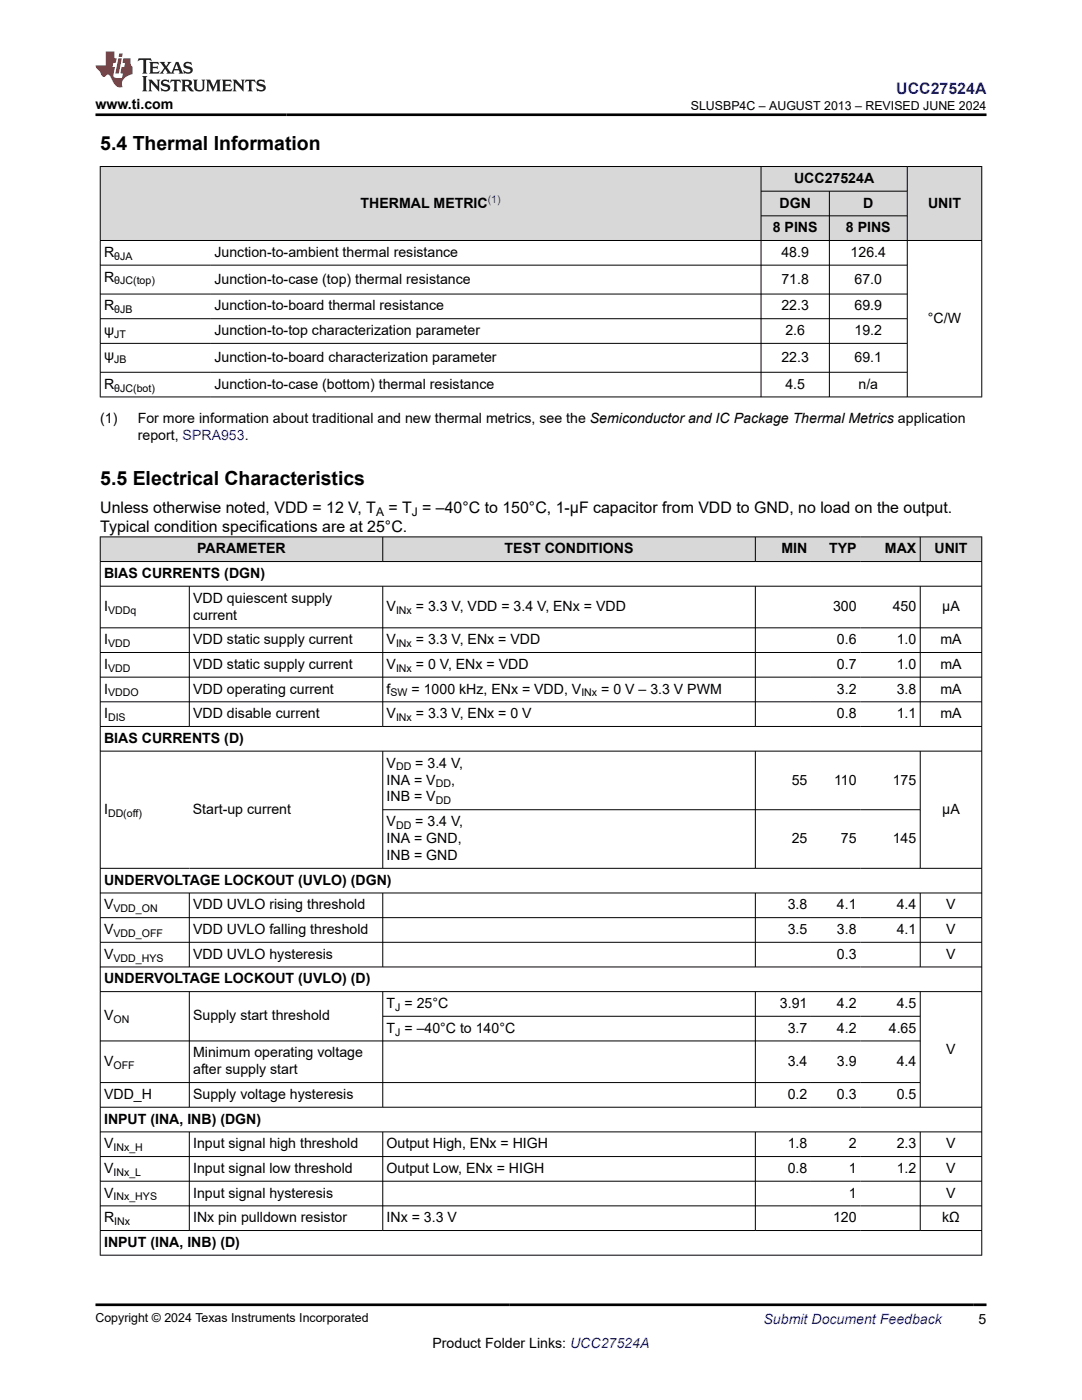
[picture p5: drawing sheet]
<svg xmlns="http://www.w3.org/2000/svg" width="216mm" height="279mm" viewBox="0 0 216 279" stroke-linecap="round" stroke-linejoin="round" font-family="sans-serif">
<defs><g id="words">
<g font-size="3.9">
<text x="20" y="29.9">5.4 Thermal Information</text>
<text x="20" y="96.8">5.5 Electrical Characteristics</text>
</g>
<text font-size="3.2" fill="#00f" x="178.9" y="18.7">UCC27524A</text>
<g font-size="3.2">
<text x="20" y="102.3">Unless otherwise noted, VDD = 12 V, T</text>
<text x="20" y="106.1">Typical condition specifications are at 25°C.</text>
<text x="77.5" y="102.3">= T = –40°C to 150°C, 1-µF capacitor from VDD to GND, no load on the output.</text>
</g>
<g font-size="2.8">
<text x="19" y="21.8">www.ti.com</text>
<text x="71.9" y="41.4">THERMAL METRIC</text>
<text x="155.5" y="41.4">DGN</text>
<text x="158.4" y="36.5">UCC27524A</text>
<text x="172.2" y="41.4">D</text>
<text x="185.2" y="41.4">UNIT</text>
<text x="154.2" y="46.3">8 PINS</text>
<text x="168.8" y="46.3">8 PINS</text>
<text x="20.8" y="51.3">R</text>
<text x="42.8" y="51.3">Junction-to-ambient thermal resistance</text>
<text x="155.9" y="51.3">48.9</text>
<text x="169.7" y="51.3">126.4</text>
<text x="20.8" y="56.2">R</text>
<text x="42.8" y="56.6">Junction-to-case (top) thermal resistance</text>
<text x="155.9" y="56.6">71.8</text>
<text x="170.5" y="56.6">67.0</text>
<text x="20.8" y="62">R</text>
<text x="42.8" y="62">Junction-to-board thermal resistance</text>
<text x="155.9" y="62">22.3</text>
<text x="170.5" y="62">69.9</text>
<text x="185.2" y="64.4">°C/W</text>
<text x="20.8" y="66.9">ψ</text>
<text x="20.8" y="71.8">ψ</text>
<text x="42.8" y="66.9">Junction-to-top characterization parameter</text>
<text x="156.7" y="66.9">2.6</text>
<text x="170.5" y="66.9">19.2</text>
<text x="20.8" y="77.6">R</text>
<text x="42.8" y="72.2">Junction-to-board characterization parameter</text>
<text x="42.8" y="77.6">Junction-to-case (bottom) thermal resistance</text>
<text x="155.9" y="72.2">22.3</text>
<text x="156.7" y="77.6">4.5</text>
<text x="170.5" y="72.2">69.1</text>
<text x="171.3" y="77.6">n/a</text>
<text x="20" y="84.4">(1)</text>
<text x="27.5" y="87.8">report, SPRA953.</text>
<text x="27.5" y="84.4">For more information about traditional and new thermal metrics, see the Semiconductor and IC Package Thermal Metrics application</text>
<text x="39.4" y="110.4">PARAMETER</text>
<text x="100.7" y="110.4">TEST CONDITIONS</text>
<text x="155.9" y="110.4">MIN</text>
<text x="165.4" y="110.4">TYP</text>
<text x="176.6" y="110.4">MAX</text>
<text x="186.5" y="110.4">UNIT</text>
<text x="20.8" y="115.3">BIAS CURRENTS (DGN)</text>
<text x="20.8" y="122">I</text>
<text x="38.5" y="120.3">VDD quiescent supply</text>
<text x="38.5" y="123.7">current</text>
<text x="77.1" y="122">V</text>
<text x="83" y="122">= 3.3 V, VDD = 3.4 V, ENx = VDD</text>
<text x="166.2" y="122">300</text>
<text x="178.1" y="122">450</text>
<text x="188" y="122">μA</text>
<text x="20.8" y="128.6">I</text>
<text x="38.5" y="128.6">VDD static supply current</text>
<text x="77.1" y="128.6">V</text>
<text x="83" y="128.6">= 3.3 V, ENx = VDD</text>
<text x="167" y="128.6">0.6</text>
<text x="178.9" y="128.6">1.0</text>
<text x="187.6" y="128.6">mA</text>
<text x="20.8" y="133.5">I</text>
<text x="38.5" y="133.5">VDD static supply current</text>
<text x="77.1" y="133.5">V</text>
<text x="83" y="133.5">= 0 V, ENx = VDD</text>
<text x="167" y="133.5">0.7</text>
<text x="178.9" y="133.5">1.0</text>
<text x="187.6" y="133.5">mA</text>
<text x="20.8" y="138.4">I</text>
<text x="20.8" y="143.3">I</text>
<text x="38.5" y="138.4">VDD operating current</text>
<text x="38.5" y="143.3">VDD disable current</text>
<text x="77.1" y="138.4">f</text>
<text x="77.1" y="143.3">V</text>
<text x="82.1" y="138.4">= 1000 kHz, ENx = VDD, V</text>
<text x="83" y="143.3">= 3.3 V, ENx = 0 V</text>
<text x="120" y="138.4">= 0 V – 3.3 V PWM</text>
<text x="167" y="138.4">3.2</text>
<text x="167" y="143.3">0.8</text>
<text x="178.9" y="138.4">3.8</text>
<text x="178.9" y="143.3">1.1</text>
<text x="187.6" y="138.4">mA</text>
<text x="187.6" y="143.3">mA</text>
<text x="20.8" y="148.3">BIAS CURRENTS (D)</text>
<text x="77.1" y="153.2">V</text>
<text x="82.9" y="153.2">= 3.4 V,</text>
<text x="77.1" y="156.6">INA = V</text>
<text x="77.1" y="160">INB = V</text>
<text x="90" y="156.6">,</text>
<text x="158" y="156.6">55</text>
<text x="166.4" y="156.6">110</text>
<text x="178.1" y="156.6">175</text>
<text x="20.8" y="162.4">I</text>
<text x="38.5" y="162.4">Start-up current</text>
<text x="77.1" y="164.9">V</text>
<text x="82.9" y="164.9">= 3.4 V,</text>
<text x="188" y="162.4">μA</text>
<text x="77.1" y="168.3">INA = GND,</text>
<text x="77.1" y="171.6">INB = GND</text>
<text x="158" y="168.3">25</text>
<text x="167.8" y="168.3">75</text>
<text x="178.1" y="168.3">145</text>
<text x="20.8" y="176.6">UNDERVOLTAGE LOCKOUT (UVLO) (DGN)</text>
<text x="20.8" y="181.5">V</text>
<text x="38.5" y="181.5">VDD UVLO rising threshold</text>
<text x="157.2" y="181.5">3.8</text>
<text x="167" y="181.5">4.1</text>
<text x="178.9" y="181.5">4.4</text>
<text x="188.8" y="181.5">V</text>
<text x="20.8" y="186.4">V</text>
<text x="20.8" y="191.3">V</text>
<text x="38.5" y="186.4">VDD UVLO falling threshold</text>
<text x="38.5" y="191.3">VDD UVLO hysteresis</text>
<text x="157.2" y="186.4">3.5</text>
<text x="167" y="186.4">3.8</text>
<text x="167" y="191.3">0.3</text>
<text x="178.9" y="186.4">4.1</text>
<text x="188.8" y="186.4">V</text>
<text x="188.8" y="191.3">V</text>
<text x="20.8" y="196.3">UNDERVOLTAGE LOCKOUT (UVLO) (D)</text>
<text x="20.8" y="203.6">V</text>
<text x="38.5" y="203.6">Supply start threshold</text>
<text x="77.1" y="201.2">T = 25°C</text>
<text x="155.6" y="201.2">3.91</text>
<text x="167" y="201.2">4.2</text>
<text x="178.9" y="201.2">4.5</text>
<text x="77.1" y="206.1">T = –40°C to 140°C</text>
<text x="157.2" y="206.1">3.7</text>
<text x="167" y="206.1">4.2</text>
<text x="177.4" y="206.1">4.65</text>
<text x="20.8" y="212.7">V</text>
<text x="38.5" y="211">Minimum operating voltage</text>
<text x="38.5" y="214.4">after supply start</text>
<text x="157.2" y="212.7">3.4</text>
<text x="167" y="212.7">3.9</text>
<text x="178.9" y="212.7">4.4</text>
<text x="188.8" y="210.2">V</text>
<text x="20.8" y="219.3">VDD_H</text>
<text x="38.5" y="219.3">Supply voltage hysteresis</text>
<text x="157.2" y="219.3">0.2</text>
<text x="167" y="219.3">0.3</text>
<text x="178.9" y="219.3">0.5</text>
<text x="20.8" y="224.2">INPUT (INA, INB) (DGN)</text>
<text x="20.8" y="229.2">V</text>
<text x="38.5" y="229.2">Input signal high threshold</text>
<text x="77.1" y="229.2">Output High, ENx = HIGH</text>
<text x="157.2" y="229.2">1.8</text>
<text x="169.4" y="229.2">2</text>
<text x="178.9" y="229.2">2.3</text>
<text x="188.8" y="229.2">V</text>
<text x="20.8" y="234.1">V</text>
<text x="20.8" y="239">V</text>
<text x="38.5" y="234.1">Input signal low threshold</text>
<text x="38.5" y="239">Input signal hysteresis</text>
<text x="77.1" y="234.1">Output Low, ENx = HIGH</text>
<text x="157.2" y="234.1">0.8</text>
<text x="169.4" y="234.1">1</text>
<text x="169.4" y="239">1</text>
<text x="178.9" y="234.1">1.2</text>
<text x="188.8" y="234.1">V</text>
<text x="188.8" y="239">V</text>
<text x="20.8" y="243.9">R</text>
<text x="38.5" y="243.9">INx pin pulldown resistor</text>
<text x="77.1" y="243.9">INx = 3.3 V</text>
<text x="166.2" y="243.9">120</text>
<text x="188" y="243.9">kΩ</text>
<text x="20.8" y="248.9">INPUT (INA, INB) (D)</text>
<text x="86.3" y="269">Product Folder Links: UCC27524A</text>
<text x="195.3" y="264.2">5</text>
</g>
<text font-size="2.8" fill="#00f" x="152.4" y="264.2">Submit Document Feedback</text>
<g font-size="2.5">
<text x="137.8" y="21.9">SLUSBP4C – AUGUST 2013 – REVISED JUNE 2024</text>
<text x="19" y="263.9">Copyright © 2024 Texas Instruments Incorporated</text>
</g>
<g font-size="2.4">
<text x="75" y="102.9">A</text>
<text x="82.2" y="102.9">J</text>
</g>
<text font-size="2.1" fill="#00f" x="97.3" y="40.5">(1)</text>
<g font-size="2.1">
<text x="22.8" y="51.8">θJA</text>
<text x="22.8" y="56.8">θJC(top)</text>
<text x="22.8" y="62.5">θJB</text>
<text x="22.8" y="67.4">JT</text>
<text x="22.8" y="72.4">JB</text>
<text x="22.8" y="78.1">θJC(bot)</text>
<text x="21.6" y="122.5">VDDq</text>
<text x="79" y="122.5">INx</text>
<text x="21.6" y="129.1">VDD</text>
<text x="79" y="129.1">INx</text>
<text x="21.6" y="134.1">VDD</text>
<text x="79" y="134.1">INx</text>
<text x="21.6" y="139">VDDO</text>
<text x="21.6" y="143.9">DIS</text>
<text x="77.9" y="139">SW</text>
<text x="79" y="143.9">INx</text>
<text x="116" y="139">INx</text>
<text x="79" y="153.7">DD</text>
<text x="86.9" y="157.1">DD</text>
<text x="86.9" y="160.5">DD</text>
<text x="21.6" y="163">DD(off)</text>
<text x="79" y="165.4">DD</text>
<text x="22.6" y="182.1">VDD_ON</text>
<text x="22.6" y="187">VDD_OFF</text>
<text x="22.6" y="191.9">VDD_HYS</text>
<text x="78.9" y="201.7">J</text>
<text x="22.6" y="204.2">ON</text>
<text x="78.9" y="206.7">J</text>
<text x="22.6" y="213.3">OFF</text>
<text x="22.6" y="229.7">INx_H</text>
<text x="22.6" y="234.7">INx_L</text>
<text x="22.6" y="239.6">INx_HYS</text>
<text x="22.8" y="244.5">INx</text>
</g>
</g></defs>
<g fill="#d8d8d8">
<path d="M20 33.2h175.9v5h-175.9z" fill-rule="evenodd"/>
<path d="M20.1 33.3h131.7v14.6h-131.7z" fill-rule="evenodd"/>
<path d="M151.9 33.3h29.1v4.8h-29.1z" fill-rule="evenodd"/>
<path d="M181.1 33.3h14.7v14.6h-14.7z" fill-rule="evenodd"/>
<path d="M151.9 38.2h13.5v4.8h-13.5z" fill-rule="evenodd"/>
<path d="M165.6 38.2h15.4v4.8h-15.4z" fill-rule="evenodd"/>
<path d="M151.9 43.1h13.5v4.8h-13.5z" fill-rule="evenodd"/>
<path d="M165.6 43.1h15.4v4.8h-15.4z" fill-rule="evenodd"/>
</g>
<g fill="none" stroke="#000" stroke-width=".2">
<path d="M19.9 33.2h176.1M20 33.2v46.1M151.9 33.2v46.1M151.9 38.2h29.2M165.5 38.2v41.1M181 33.2v46.1M195.9 33.2v46.1M19.9 48h176.1M19.9 52.9h161.2M19.9 58.7h161.2M151.9 43.1h29.2M19.9 63.6h161.2"/>
<path d="M19.9 68.5h161.2M19.9 74.3h161.2M196 79.2h-176.1"/>
</g>
<g fill="#d8d8d8">
<path d="M20 107.1h175.9v5h-175.9z" fill-rule="evenodd"/>
<path d="M20.1 107.2h56.2v4.8h-56.2z" fill-rule="evenodd"/>
<path d="M76.4 107.2h74.3v4.8h-74.3z" fill-rule="evenodd"/>
<path d="M150.8 107.2h11v4.8h-11z" fill-rule="evenodd"/>
<path d="M161.8 107.2h9.8v4.8h-9.8z" fill-rule="evenodd"/>
<path d="M171.6 107.2h12v4.8h-12z" fill-rule="evenodd"/>
<path d="M183.7 107.2h12.1v4.8h-12.1z" fill-rule="evenodd"/>
</g>
<g fill="none" stroke="#000" stroke-width=".2">
<path d="M19.9 107.1h176.1M19.9 112.1h176.1M19.9 117h176.1M20 107.1v143.5M37.8 117v28M76.4 117v28M76.4 107.1v5M150.7 107.1v5M150.7 117v28M183.6 107.1v5M183.6 117v28M195.9 107.1v143.5"/>
<path d="M19.9 125.3h176.1M19.9 130.2h176.1M19.9 135.1h176.1M19.9 140.1h176.1M19.9 145h176.1M19.9 149.9h176.1M76.4 149.9v23.5M150.7 149.9v23.5M183.6 149.9v23.5M19.9 173.3h176.1M19.9 178.2h176.1M37.8 178.2v14.8"/>
<path d="M76.4 178.2v14.8M76.4 161.6h107.3M150.7 178.2v14.8M183.6 178.2v14.8M19.9 183.1h176.1M19.9 188.1h176.1M19.9 193h176.1M19.9 197.9h176.1M37.8 197.9v23.1M76.4 197.9v23.1M150.7 197.9v23.1M183.6 197.9v23.1"/>
<path d="M19.9 216h163.8M76.4 202.8h107.3M183.7 207.7h-163.8M19.9 221h176.1M19.9 225.9h176.1M19.9 230.8h176.1M19.9 235.7h176.1M37.8 225.9v19.7M76.4 225.9v19.7M150.7 225.9v19.7M183.6 225.9v19.7M19.9 240.7h176.1"/>
<path d="M19.9 245.6h176.1M19.9 250.5h176.1"/>
</g>
<path d="M27.7 11.6l-.2 .6 .5-.2h.6v.1v2.2l-.2 .4h1l-.2-.4v-2.2v-.1h.5l.5 .2-.1-.6zM29.8 12.4l.2 .3v1.6l-.2 .4h1.9l.1-.6a1.08 1.08 0 0 1-1.3 .2v-.7h.6l.4 .2v-.7l-.4 .2h-.6v-.5l.2-.2a1 1 0 0 1 1 .3l-.1-.5zM31.8 12.4l1 1.1-1 1.2h.9l-.2-.2 .4-.8 .5 .8-.2 .2h1.6l-.2-.2 .1-.5h1l.1 .5-.1 .2h.9l-.2-.4-.8-1.9h-.5l-1 2.1-.8-1.1 .9-1h-.8l.2 .2-.5 .6-.3-.6 .1-.2zM35.2 12.8l.4 1h-.8zM36.8 12.5a.65 .65 0 0 0-.2 .7 .65 .65 0 0 0 .6 .5l.7 .1 .1 .3a.79 .79 0 0 1-.7 .4 .79 .79 0 0 1-.7-.5l.1 .7 .2-.1a.93 .93 0 0 0 1.1 0 .93 .93 0 0 0 .4-.9 1.46 1.46 0 0 0-1.2-.6l-.1-.3a1.09 1.09 0 0 1 1.2 .2l-.2-.6-.1 .1-.6-.2zM28.4 15.2l.2 .4v2.2l-.2 .4h1l-.2-.4v-2.2l.2-.4zM29.6 15.9l.2 .4v1.5l-.2 .4h.8l-.3-.4v-1.3l1.7 1.8v-2l.2-.4h-.8l.2 .2 .1 1.1-1.2-1.3zM32.3 16a.65 .65 0 0 0-.2 .8 .65 .65 0 0 0 .7 .4l.6 .2 .1 .2a.79 .79 0 0 1-.7 .4 .79 .79 0 0 1-.7-.5l.1 .7 .2-.1a.93 .93 0 0 0 1.1 .1 .93 .93 0 0 0 .4-1 1.46 1.46 0 0 0-1.2-.5l-.1-.4a1.09 1.09 0 0 1 1.2 .2l-.2-.6-.1 .1-.6-.1zM34.1 15.9l-.1 .6a.63 .63 0 0 1 .7-.3l.1 1.6-.3 .4h1l-.2-.4v-1.6a.66 .66 0 0 1 .8 .3l-.1-.6zM36.2 15.9l.2 .4v1.5l-.2 .4h.9l-.2-.2v-.7h.5l.1 .2a.79 .79 0 0 0 1.2 .6l-1-.9a.61 .61 0 0 0 .6-.6 .61 .61 0 0 0-.5-.7zM36.9 16.2h.2a.47 .47 0 0 1 .5 .1 .47 .47 0 0 1 .1 .5l-.2 .1-.6 .1zM38.5 15.9l.2 .2a2.27 2.27 0 0 0 .4 2 1.04 1.04 0 0 0 1.7-.7v-1.3l.2-.2h-.8l.2 .4v1.1a.6 .6 0 0 1-.6 .6 .6 .6 0 0 1-.6-.6v-1.1l.3-.4zM41.1 15.9l.2 .4v1.5l-.2 .4h.7l-.2-.4v-1.4l.9 1.9 .8-1.9v1.4l-.2 .4h1l-.3-.4v-1.5l.3-.4h-.8l-.7 1.5-.7-1.5zM44.3 15.9l.2 .4v1.5l-.2 .4h1.9l.1-.6a1.09 1.09 0 0 1-1.3 .2v-.7h.6l.4 .2v-.6l-.4 .2h-.6v-.6l.2-.1a1.01 1.01 0 0 1 1 .3l-.1-.6zM46.4 15.9l.3 .4v1.5l-.3 .4h.8l-.2-.4v-1.3l1.6 1.8v-2l.2-.4h-.7l.2 .2v1.1l-1.2-1.3zM49 15.9l-.1 .6a.63 .63 0 0 1 .8-.3v1.6l-.3 .4h1l-.2-.4v-1.6a.66 .66 0 0 1 .8 .3l-.1-.6zM51.4 16a.65 .65 0 0 0-.2 .8 .65 .65 0 0 0 .6 .4l.6 .2 .2 .2a.79 .79 0 0 1-.8 .4 .79 .79 0 0 1-.6-.5l.1 .7 .2-.1a.93 .93 0 0 0 1 .1 .93 .93 0 0 0 .5-1 1.46 1.46 0 0 0-1.3-.5l-.1-.4a1.09 1.09 0 0 1 1.3 .2l-.2-.6-.2 .1-.5-.1z" fill="#231f20"/>
<path d="M21.1 10.3v2.7h-2.1l.1 .4 .9 1a.95 .95 0 0 0 .9 .9 .59 .59 0 0 1 .6-.4 .59 .59 0 0 1 .5 .3l.4 .8a1.59 1.59 0 0 0 2.1 1.4 1.61 1.61 0 0 1 1-2.3l1-.3-.1-1.5a1.59 1.59 0 0 1-.4-1.7h-1.4l-.2 .9h.5l-.1 .9h-.5l-.2 .9v.3l.4 .1-.2 .9h-.6a.73 .73 0 0 1-1.1-.7l.3-1.5h-.5l.2-.9h.5l.2-.9h-.5v-1.3zM23.6 11.6l-.6 3.1h.7l.6-3.1zM23.8 10.7l-.1 .6h.7l.1-.6z" fill="#ed1c24"/>
<path d="M19 22.9h177.8M19 260.4h177.8" fill="none" stroke="#000" stroke-width=".53"/>
<use href="#words"/>
</svg>
